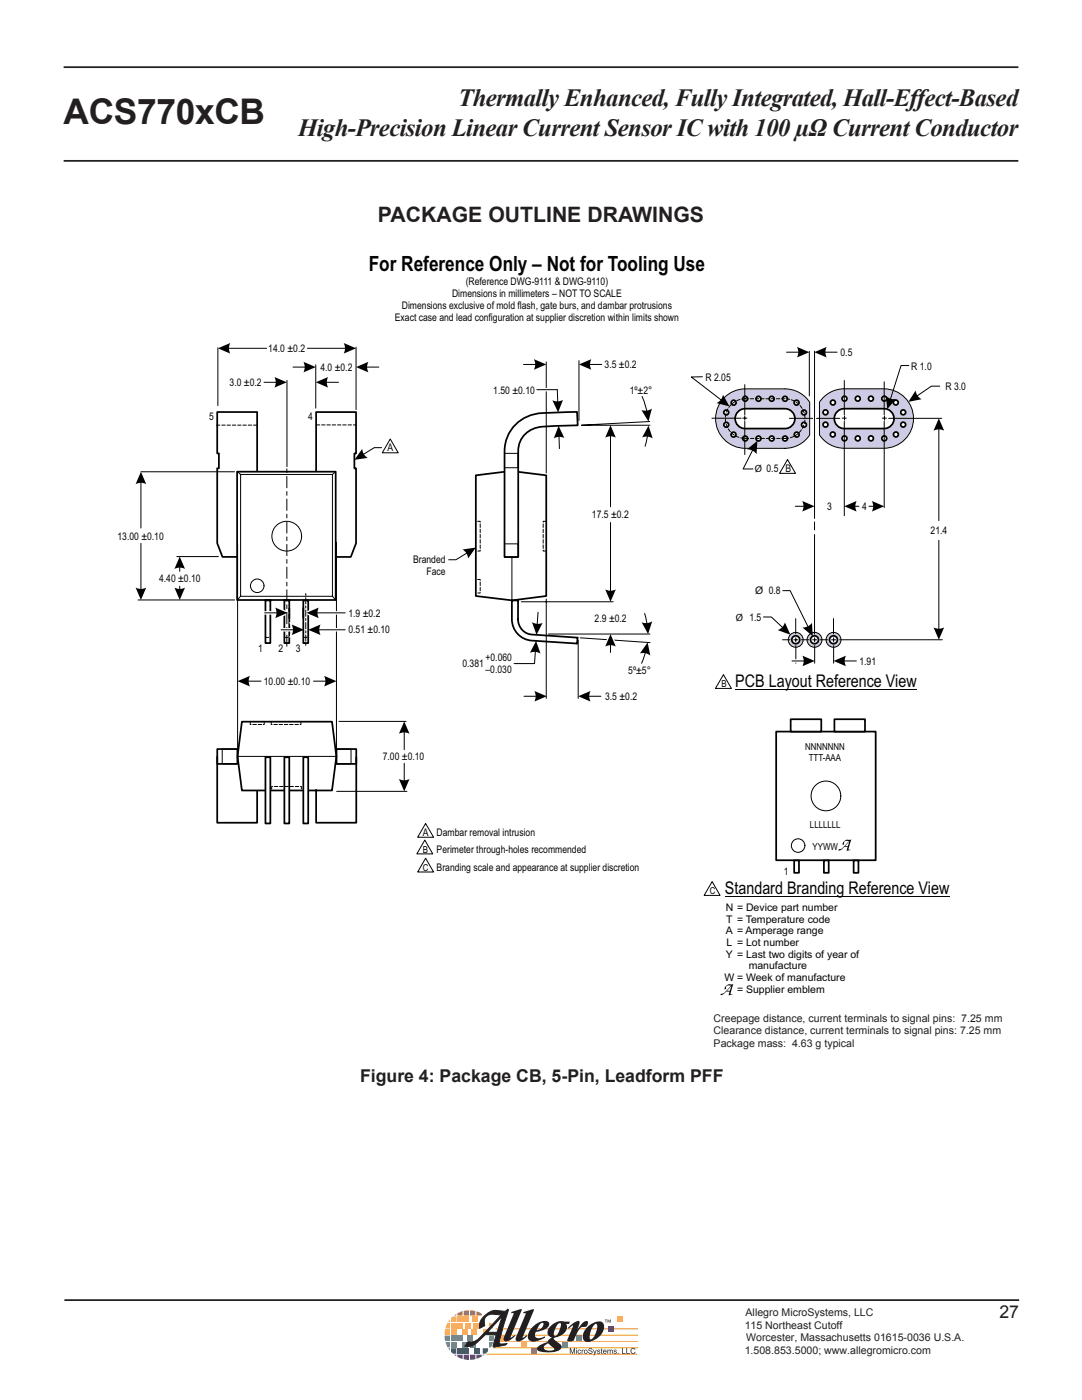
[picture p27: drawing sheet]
<svg xmlns="http://www.w3.org/2000/svg" width="216mm" height="279mm" viewBox="0 0 216 279" stroke-linecap="round" stroke-linejoin="round" font-family="sans-serif">
<defs><g id="words">
<text font-size="7.1" fill="#231f20" x="12.7" y="24.8">ACS770xCB</text>
<g font-size="4.9" fill="#231f20">
<text x="91.4" y="21.2">Thermally Enhanced, Fully Integrated, Hall-Effect-Based</text>
<text x="59.5" y="27.1">High-Precision Linear Current Sensor IC with 100 µΩ Current Conductor</text>
</g>
<text font-size="4.2" fill="#231f20" x="75.4" y="44.2">PACKAGE OUTLINE DRAWINGS</text>
<text font-size="4.2" fill="#040503" x="73.6" y="54.1">For Reference Only – Not for Tooling Use</text>
<g font-size="3.5" fill="#040503">
<text x="146.7" y="137.1">PCB Layout Reference View</text>
<text x="144.6" y="178.4">Standard Branding Reference View</text>
</g>
<g font-size="3.5" fill="#231f20">
<text x="71.8" y="216">Figure 4: Package CB, 5-Pin, Leadform PFF</text>
<text x="199.4" y="263.1">27</text>
</g>
<g font-size="2.1" fill="#040503">
<text x="90.2" y="59.3">Dimensions in millimeters – NOT TO SCALE</text>
<text x="92.9" y="57">(Reference DWG-9111 &amp; DWG-9110)</text>
<text x="78.8" y="64.1">Exact case and lead configuration at supplier discretion within limits shown</text>
<text x="80.2" y="61.7">Dimensions exclusive of mold flash, gate burs, and dambar protrusions</text>
<text x="53.5" y="70.3">14.0 ±0.2</text>
<text x="167.7" y="71">0.5</text>
<text x="45.8" y="77">3.0 ±0.2</text>
<text x="63.9" y="74">4.0 ±0.2</text>
<text x="120.6" y="73.5">3.5 ±0.2</text>
<text x="140.8" y="76">R 2.05</text>
<text x="181.8" y="73.8">R 1.0</text>
<text x="188.7" y="77.8">R 3.0</text>
<text x="41.7" y="83.7">5</text>
<text x="61.5" y="83.7">4</text>
<text x="98.4" y="78.7">1.50 ±0.10</text>
<text x="125.7" y="78.6">1º±2°</text>
<text x="77.3" y="90.1">A</text>
<text x="150.6" y="94.3">Ø 0.5 B</text>
<text x="165" y="101.8">3</text>
<text x="172" y="101.8">4</text>
<text x="23.4" y="107.7">13.00 ±0.10</text>
<text x="118.1" y="103.4">17.5 ±0.2</text>
<text x="185.7" y="106.6">21.4</text>
<text x="82.4" y="112.4">Branded</text>
<text x="31.7" y="116.1">4.40 ±0.10</text>
<text x="85.1" y="114.8">Face</text>
<text x="150.7" y="118.6">Ø 0.8</text>
<text x="69.5" y="123.1">1.9 ±0.2</text>
<text x="118.7" y="124.2">2.9 ±0.2</text>
<text x="146.9" y="123.9">Ø 1.5</text>
<text x="51.5" y="130.2">1</text>
<text x="55.5" y="130.2">2</text>
<text x="59" y="130.2">3</text>
<text x="69.5" y="126.4">0.51 ±0.10</text>
<text x="96.9" y="131.9">+0.060</text>
<text x="52.6" y="136.7">10.00 ±0.10</text>
<text x="92.3" y="133">0.381</text>
<text x="96.9" y="134.3">–0.030</text>
<text x="125.4" y="134.5">5º±5°</text>
<text x="171.5" y="132.6">1.91</text>
<text x="120.7" y="139.7">3.5 ±0.2</text>
<text x="76.4" y="151.6">7.00 ±0.10</text>
<text x="84.4" y="166.8">A</text>
<text x="87.1" y="166.8">Dambar removal intrusion</text>
<text x="87.1" y="170.1">Perimeter through-holes recommended</text>
<text x="87.1" y="173.7">Branding scale and appearance at supplier discretion</text>
<text x="156.4" y="174.6">1</text>
<text x="144.8" y="181.8">N = Device part number</text>
<text x="144.9" y="184.1">T = Temperature code</text>
<text x="144.9" y="186.4">A = Amperage range</text>
<text x="144.9" y="191.1">Y = Last two digits of year of</text>
<text x="145" y="188.8">L = Lot number</text>
<text x="144.6" y="195.8">W = Week of manufacture</text>
<text x="149.4" y="193.5">manufacture</text>
<text x="147.1" y="198.1">= Supplier emblem</text>
</g>
<g font-size="2.1" fill="#231f20">
<text x="142.4" y="203.9">Creepage distance, current terminals to signal pins: 7.25 mm</text>
<text x="142.4" y="206.4">Clearance distance, current terminals to signal pins: 7.25 mm</text>
<text x="142.4" y="209">Package mass: 4.63 g typical</text>
<text x="148.8" y="262.6">Allegro MicroSystems, LLC</text>
<text x="148.6" y="265.2">115 Northeast Cutoff</text>
<text x="148.9" y="267.7">Worcester, Massachusetts 01615-0036 U.S.A.</text>
<text x="148.6" y="270.3">1.508.853.5000; www.allegromicro.com</text>
</g>
<g font-size="1.9" fill="#040503">
<text x="144" y="137.1">B</text>
<text x="160.6" y="149.8">NNNNNNN</text>
<text x="161.4" y="152">TTT-AAA</text>
<text x="161.6" y="165.3">LLLLLLL</text>
<text x="84.4" y="170.1">B</text>
<text x="84.4" y="173.8">C</text>
<text x="162.2" y="169.7">YYWW</text>
<text x="141.6" y="178.4">C</text>
</g>
</g></defs>
<path d="M12.7 13.4h190.5M12.7 32.1h190.5M12.9 259.5h190.5" fill="none" stroke="#231f20" stroke-width=".35"/>
<path d="M97.1 270.3h30M98.3 269h29M98.8 267.7h28.5" fill="none" stroke="#f89d33" stroke-width=".2"/>
<path d="M96.3 270.4h.4l-.4 .2z" fill="#583a97"/>
<path d="M89.8 263.3v.5h-.4z" fill="#f1592f"/>
<path d="M89.3 264h.5v1.1h-.9z" fill="#f89d33"/>
<path d="M88.8 265.3h1v1.1h-1.1z" fill="#fff101"/>
<path d="M88.7 266.6h1.1v1h-1z" fill="#36b557"/>
<path d="M88.9 267.8h.9v1.1a.75 .75 0 0 1-.8-.8z" fill="#00a6bf"/>
<path d="M89.4 269.1h.4v.4z" fill="#0078c0"/>
<path d="M90.6 262.5l.5-.3v.3z" fill="#ed1255"/>
<path d="M90 263.1l.4-.4h.7v1.1h-1.1z" fill="#f1592f"/>
<path d="M90 264h1.1v1.1h-1.1z" fill="#f89d33"/>
<path d="M90 265.3h1.1v1.1h-1.1z" fill="#fff101"/>
<path d="M90 266.6h1.1v1h-1.1z" fill="#36b557"/>
<path d="M90 267.8h1.1v1.1h-1.1z" fill="#00a6bf"/>
<path d="M90 269.1h1.1v1.1h-.8l-.3-.4z" fill="#0078c0"/>
<path d="M90.6 270.4h.5v.3z" fill="#583a97"/>
<path d="M91.3 262.1l1-.4v.8h-1z" fill="#ed1255"/>
<path d="M91.3 262.7h1v1.1h-1z" fill="#f1592f"/>
<path d="M91.3 264h1v1.1h-1z" fill="#f89d33"/>
<path d="M92.2 265.3h1v1.1h-1z" fill="#fff101"/>
<path d="M91.3 266.6h1v1h-1z" fill="#36b557"/>
<path d="M92.2 267.8h1v1.1h-1z" fill="#00a6bf"/>
<path d="M91.3 269.1h1v1.1h-1z" fill="#0078c0"/>
<path d="M91.3 270.4h1v.8l-1-.4z" fill="#583a97"/>
<path d="M92.5 261.6l1.1-.1v1h-1.1z" fill="#ed1255"/>
<path d="M92.5 262.7h1.1v1.1h-1.1z" fill="#f1592f"/>
<path d="M92.9 264h1v1.1h-1z" fill="#f89d33"/>
<path d="M94.1 265.3h1v1.1h-1z" fill="#fff101"/>
<path d="M93.2 266.6h1.1v1h-1.1z" fill="#36b557"/>
<path d="M93.8 267.8h1.1v1.1h-1.1z" fill="#00a6bf"/>
<path d="M92.5 269.1h1.1v1.1h-1.1z" fill="#0078c0"/>
<path d="M92.5 270.4h1.1v1l-1.1-.1z" fill="#583a97"/>
<path d="M93.8 261.5l1.1 .2v.8h-1.1z" fill="#ed1255"/>
<path d="M94.2 262.7h1.1v1.1h-1.1z" fill="#f1592f"/>
<path d="M96.4 265.3h1.1v1.1h-1.1z" fill="#fff101"/>
<path d="M94.6 269.1h1.1v1.1h-1.1z" fill="#0078c0"/>
<g fill="#583a97">
<path d="M93.8 270.4h1.1v.9l-1.1 .1z"/>
<path d="M95.1 270.4h1v.3l-1 .5z"/>
</g>
<path d="M94.5 264h1v1.1h-1z" fill="#f89d33"/>
<path d="M96.3 269.1h1.1a1.02 1.02 0 0 1-.5 1.1h-.6z" fill="#0078c0"/>
<path d="M97.6 264h.3l.5 1.1h-.8z" fill="#f89d33"/>
<path d="M97.6 266.6h1l-.1 1h-.9z" fill="#36b557"/>
<path d="M97.6 267.8h.8l-.1 .3a.76 .76 0 0 1-.7 .8z" fill="#00a6bf"/>
<path d="M95.1 261.7l1 .5v.3h-1z" fill="#ed1255"/>
<path d="M99.8 266.5h1v1.1h-1z" fill="#fff101"/>
<path d="M106 269.1h1.1v1h-1.1z" fill="#ed1255"/>
<path d="M112.2 267.8h1.1v1.1h-1.1z" fill="#36b557"/>
<path d="M114.9 266.5h1.1v1.1h-1.1z" fill="#00a6bf"/>
<path d="M123.2 262.8h1.1v1.1h-1.1z" fill="#f1592f"/>
<path d="M103.9 267.8h1.1v1.1h-1.1z" fill="#f89d33"/>
<path d="M98.8 265.2h28.5M99 266.5h28.3" fill="none" stroke="#f89d33" stroke-width=".2"/>
<path d="M121.3 264.7h1.1v1h-1.1z" fill="#583a97"/>
<g fill="#231f20">
<path d="M113.7 269.1h.2l.3 .9 .3-.9h.2v1.1h-.1v-1l-.3 1h-.1l-.4-1v1h-.1z"/>
<path d="M115.4 269.4h.4l.1 .2-.2-.1a.27 .27 0 0 0-.3 .3 .27 .27 0 0 0 .3 .2l.2-.1v.1a.34 .34 0 0 1-.6 0z"/>
<path d="M116.1 269.4l.1 .1 .3-.2-.3 .4v.5h-.1z"/>
<path d="M117.6 269.1h.5l.1 .3-.4-.2-.2 .2 .6 .3a.42 .42 0 0 1-.4 .5 .42 .42 0 0 1-.4-.4l.4 .3 .3-.2-.6-.3-.1-.2z"/>
<path d="M118.3 269.4h.2l.2 .6 .2-.6h.2l-.5 1.1h-.2l.2-.3z"/>
<path d="M119.2 269.5l.3-.2 .2 .2-.4 .1 .4 .2-.1 .4-.4-.2-.1-.1 .4 .2 .2-.2-.5-.2z"/>
<path d="M120 269.1l.2 .3-.1 .1 .1 .7-.2-.1v-.6h-.1z"/>
<path d="M121.2 269.4l.1 .1 .8-.1 .2 .8h-.2v-.6l-.1-.1-.2 .2v.5h-.1l-.1-.7-.3 .2v.5h-.1z"/>
<path d="M122.5 269.5l.3-.2 .2 .2-.4 .1 .4 .2-.1 .4-.5-.2v-.1l.4 .2 .1-.2-.4-.2z"/>
<path d="M102 261.8l1.8-.5 .3 .1-2.2 5.5 .8-.5 .1 .2a1.94 1.94 0 0 1-2.2 1l-.1-.6 2-4.8v-.1h-.5z"/>
<path d="M104.4 261.9l1.9-.6 .2 .1-2.2 5.6 .8-.6 .1 .2-1 .8a.92 .92 0 0 1-1.3 .1v-.6l2-4.6-.1-.3-.4 .1z"/>
<path d="M106.3 264.8a2.45 2.45 0 0 1 3.2-.9 1.36 1.36 0 0 1-1.3 1.6l-1.3 .3 .2-.3a1.31 1.31 0 0 0 1.3-1.5 1.17 1.17 0 0 0-1.2 1.1 1.76 1.76 0 0 0-.3 1.8 1.75 1.75 0 0 0 1.8-.2l.1 .2a3.8 3.8 0 0 1-3 .7 1.37 1.37 0 0 1-.1-2z"/>
<path d="M113.3 265l1.1-1a.88 .88 0 0 1 1.2-.2l-.4 1.6 1-1.4 .6-.3h.4a.82 .82 0 0 1-.1 .9 .82 .82 0 0 1-.9 .2 4.9 4.9 0 0 0-1.7 2.7l-.5 .2-.8-.2 1.1-2.9-.8 .5z"/>
<path d="M117.1 264.9l.8-.6 .9-.4 .1 .3a3.2 3.2 0 0 0-1.1 3.1h.1a3.1 3.1 0 0 0 1.1-3.1h-.1l-.1-.3a1.11 1.11 0 0 1 1.3-.1 1.11 1.11 0 0 1 .4 1.3 3.5 3.5 0 0 1-3.7 2.6 1.66 1.66 0 0 1 0-2.4z"/>
<path d="M110 264.5l.6-.4 .8-.4 .1 .4-.3 .3a3.1 3.1 0 0 0-.6 2.2h.1a1.5 1.5 0 0 0 1-1.4l.2-1-.1-.1h-.3l-.1-.4 2.3 .1-.1 .4h-.6a1.89 1.89 0 0 1-1.5 2.5l-.9 .3a.41 .41 0 0 0 .3 .6l.9 .7 .3 .4a1.83 1.83 0 0 1-2.2 1.2l-1.5-.1a1.2 1.2 0 0 1-1.3-.5 2.03 2.03 0 0 1 1.8-1.3l.4-.2 .1 .3-.3 .1a.67 .67 0 0 0-.6 .8 .67 .67 0 0 0 .8 .5h.7a.46 .46 0 0 0 .6-.3l-.7-.6a.77 .77 0 0 1-.3-1.3l.5-.4a1.15 1.15 0 0 1-.9-.8 1.15 1.15 0 0 1 .5-1.2z"/>
<path d="M115 269.1v.1h.1v-.1zM115 269.4v.8h.1v-.8z"/>
<path d="M116.7 269.8a.27 .27 0 0 1 .5 0 .27 .27 0 0 1-.5 0zM116.5 269.8a.4 .4 0 0 0 .8 0 .4 .4 0 0 0-.8 0z"/>
<path d="M120.5 269.5h.4v.2h-.4zM120.5 269.4a.42 .42 0 0 0-.2 .6 .42 .42 0 0 0 .6 .1l.1-.2-.3 .2-.2-.3h.5v-.2l-.1-.2z"/>
</g>
<path d="M96.6 262.7l1-.8a2.58 2.58 0 0 1 2.1-.3l.9 .1 .7-.4 .2 .1-1 3.1-.9 3.4 .3 .3h1.2l-.2 .2-2.4 .4-.1-.2 .6-2.2h-2.2a8.8 8.8 0 0 1-2.5 2.2l-.9 .1-.6-.1 .6-.8a2.32 2.32 0 0 0 2.3-.9l4.3-4.5a3.1 3.1 0 0 0-2.9 .3 2.05 2.05 0 0 0-.4 1.9l-1 .5 .1-1.4zM100.2 262.7l-1 3.2h-1.9z" fill="none" stroke="#231f20" stroke-width=".2"/>
<g fill="#231f20">
<path d="M123.3 270h.1l-.1 .4z"/>
<path d="M124.1 269h.2v1h.5v.2h-.7z"/>
<path d="M125 269h.1v1h.6v.2h-.7z"/>
<path d="M126 269.2l.5-.2 .3 .4h-.2a.37 .37 0 0 0-.5-.1 .37 .37 0 0 0 0 .6 .37 .37 0 0 0 .6-.1h.1a.55 .55 0 0 1-.8 .3 .55 .55 0 0 1 0-.9z"/>
<path d="M121.2 263.4h.2l.2 .4 .1-.4h.2v.6l-.1-.5-.2 .5-.3-.5-.1 .5zM120.7 263.4h.4h-.1v.6l-.1-.6z"/>
</g>
<path d="M96.6 262.7l-.8 1-.1 1.4 1-.5a1.63 1.63 0 0 1 1.5-2.3l1.8 .1-4.6 4.9a2.14 2.14 0 0 1-2 .5l-.6 .8a2.43 2.43 0 0 0 2.5-.8l1.5-1.4h2.2l-.6 2.2 .1 .2 2.4-.4 .2-.2h-1.2l-.3-.3 .9-3.4 1-3.1-.2-.1-.7 .4a3.9 3.9 0 0 0-3 .2zM100.2 262.7l-1 3.2h-1.9z" fill-rule="evenodd" fill="#231f20"/>
<path d="M144.5 79.3a5.9 5.9 0 0 1 4.2-1.7h7.9a5.9 5.9 0 0 1 5 2.7v6.5a5.9 5.9 0 0 1-5 2.7h-7.9a5.9 5.9 0 0 1-5.5-3.7 5.9 5.9 0 0 1 1.3-6.5z" fill="#cdcbe5"/>
<path d="M144.5 79.3a5.9 5.9 0 0 1 4.2-1.7h7.9a5.9 5.9 0 0 1 5 2.7v6.5a5.9 5.9 0 0 1-5 2.7h-7.9a5.9 5.9 0 0 1-5.5-3.7 5.9 5.9 0 0 1 1.3-6.5z" fill="none" stroke="#000" stroke-width=".2"/>
<path d="M164.4 79.2a5.9 5.9 0 0 1 4.1-1.6h7.9a5.9 5.9 0 0 1 5.9 5.9 5.9 5.9 0 0 1-5.9 6h-7.9a5.9 5.9 0 0 1-5-2.7v-6.5z" fill="#cdcbe5"/>
<path d="M164.4 79.2a5.9 5.9 0 0 1 4.1-1.6h7.9a5.9 5.9 0 0 1 5.9 5.9 5.9 5.9 0 0 1-5.9 6h-7.9a5.9 5.9 0 0 1-5-2.7v-6.5z" fill="none" stroke="#000" stroke-width=".2"/>
<circle cx="166.3" cy="127.7" r="1.48" fill="#cdcbe5"/>
<circle cx="166.3" cy="127.7" r="1.48" fill="none" stroke="#000" stroke-width=".2"/>
<circle cx="162.5" cy="127.7" r="1.48" fill="#cdcbe5"/>
<circle cx="162.5" cy="127.7" r="1.48" fill="none" stroke="#000" stroke-width=".2"/>
<circle cx="158.8" cy="127.7" r="1.48" fill="#cdcbe5"/>
<circle cx="158.8" cy="127.7" r="1.48" fill="none" stroke="#000" stroke-width=".2"/>
<circle cx="166.3" cy="127.7" r=".79" fill="#fff"/>
<circle cx="166.3" cy="127.7" r=".79" fill="none" stroke="#000" stroke-width=".35"/>
<circle cx="158.8" cy="127.7" r=".79" fill="#fff"/>
<circle cx="158.8" cy="127.7" r=".79" fill="none" stroke="#000" stroke-width=".35"/>
<circle cx="162.5" cy="127.7" r=".79" fill="#fff"/>
<circle cx="162.5" cy="127.7" r=".79" fill="none" stroke="#000" stroke-width=".35"/>
<path d="M167.1 82.1l.8-.5h.6h7.9a1.98 1.98 0 0 1 2 1.9 1.98 1.98 0 0 1-2 2h-7.9a1.98 1.98 0 0 1-1.9-1.2 1.98 1.98 0 0 1 .5-2.2z" fill="#fff"/>
<path d="M167.1 82.1l.8-.5h.6h7.9a1.98 1.98 0 0 1 2 1.9 1.98 1.98 0 0 1-2 2h-7.9a1.98 1.98 0 0 1-1.9-1.2 1.98 1.98 0 0 1 .5-2.2z" fill="none" stroke="#000" stroke-width=".35"/>
<path d="M147.3 82.1l.8-.5h.6h7.9a1.98 1.98 0 0 1 2 1.9 1.98 1.98 0 0 1-2 2h-7.9a1.98 1.98 0 0 1-1.9-1.2 1.98 1.98 0 0 1 .5-2.2z" fill="#fff"/>
<path d="M147.3 82.1l.8-.5h.6h7.9a1.98 1.98 0 0 1 2 1.9 1.98 1.98 0 0 1-2 2h-7.9a1.98 1.98 0 0 1-1.9-1.2 1.98 1.98 0 0 1 .5-2.2z" fill="none" stroke="#000" stroke-width=".35"/>
<circle cx="151.4" cy="79.6" r=".49" fill="#fff"/>
<circle cx="151.4" cy="79.6" r=".49" fill="none" stroke="#000" stroke-width=".35"/>
<circle cx="148.7" cy="79.6" r=".49" fill="#fff"/>
<circle cx="148.7" cy="79.6" r=".49" fill="none" stroke="#000" stroke-width=".35"/>
<circle cx="146.4" cy="80.4" r=".49" fill="#fff"/>
<circle cx="146.4" cy="80.4" r=".49" fill="none" stroke="#000" stroke-width=".35"/>
<circle cx="144.9" cy="82.3" r=".49" fill="#fff"/>
<circle cx="144.9" cy="82.3" r=".49" fill="none" stroke="#000" stroke-width=".35"/>
<circle cx="144.9" cy="84.8" r=".49" fill="#fff"/>
<circle cx="144.9" cy="84.8" r=".49" fill="none" stroke="#000" stroke-width=".35"/>
<circle cx="146.4" cy="86.7" r=".49" fill="#fff"/>
<circle cx="146.4" cy="86.7" r=".49" fill="none" stroke="#000" stroke-width=".35"/>
<circle cx="148.7" cy="87.5" r=".49" fill="#fff"/>
<circle cx="148.7" cy="87.5" r=".49" fill="none" stroke="#000" stroke-width=".35"/>
<circle cx="151.3" cy="87.5" r=".49" fill="#fff"/>
<circle cx="151.3" cy="87.5" r=".49" fill="none" stroke="#000" stroke-width=".35"/>
<circle cx="154" cy="79.6" r=".49" fill="#fff"/>
<circle cx="154" cy="79.6" r=".49" fill="none" stroke="#000" stroke-width=".35"/>
<circle cx="156.6" cy="79.6" r=".49" fill="#fff"/>
<circle cx="156.6" cy="79.6" r=".49" fill="none" stroke="#000" stroke-width=".35"/>
<circle cx="158.9" cy="80.4" r=".49" fill="#fff"/>
<circle cx="158.9" cy="80.4" r=".49" fill="none" stroke="#000" stroke-width=".35"/>
<circle cx="160.4" cy="82.3" r=".49" fill="#fff"/>
<circle cx="160.4" cy="82.3" r=".49" fill="none" stroke="#000" stroke-width=".35"/>
<circle cx="160.4" cy="84.8" r=".49" fill="#fff"/>
<circle cx="160.4" cy="84.8" r=".49" fill="none" stroke="#000" stroke-width=".35"/>
<circle cx="159" cy="86.7" r=".49" fill="#fff"/>
<circle cx="159" cy="86.7" r=".49" fill="none" stroke="#000" stroke-width=".35"/>
<circle cx="156.6" cy="87.5" r=".49" fill="#fff"/>
<circle cx="156.6" cy="87.5" r=".49" fill="none" stroke="#000" stroke-width=".35"/>
<circle cx="154" cy="87.5" r=".49" fill="#fff"/>
<circle cx="154" cy="87.5" r=".49" fill="none" stroke="#000" stroke-width=".35"/>
<circle cx="171.2" cy="79.6" r=".49" fill="#fff"/>
<circle cx="171.2" cy="79.6" r=".49" fill="none" stroke="#000" stroke-width=".35"/>
<circle cx="168.5" cy="79.6" r=".49" fill="#fff"/>
<circle cx="168.5" cy="79.6" r=".49" fill="none" stroke="#000" stroke-width=".35"/>
<circle cx="166.2" cy="80.3" r=".49" fill="#fff"/>
<circle cx="166.2" cy="80.3" r=".49" fill="none" stroke="#000" stroke-width=".35"/>
<circle cx="164.7" cy="82.3" r=".49" fill="#fff"/>
<circle cx="164.7" cy="82.3" r=".49" fill="none" stroke="#000" stroke-width=".35"/>
<circle cx="164.7" cy="84.7" r=".49" fill="#fff"/>
<circle cx="164.7" cy="84.7" r=".49" fill="none" stroke="#000" stroke-width=".35"/>
<circle cx="166.2" cy="86.7" r=".49" fill="#fff"/>
<circle cx="166.2" cy="86.7" r=".49" fill="none" stroke="#000" stroke-width=".35"/>
<circle cx="168.5" cy="87.5" r=".49" fill="#fff"/>
<circle cx="168.5" cy="87.5" r=".49" fill="none" stroke="#000" stroke-width=".35"/>
<circle cx="171.2" cy="87.5" r=".49" fill="#fff"/>
<circle cx="171.2" cy="87.5" r=".49" fill="none" stroke="#000" stroke-width=".35"/>
<circle cx="173.8" cy="79.6" r=".49" fill="#fff"/>
<circle cx="173.8" cy="79.6" r=".49" fill="none" stroke="#000" stroke-width=".35"/>
<circle cx="176.4" cy="79.6" r=".49" fill="#fff"/>
<circle cx="176.4" cy="79.6" r=".49" fill="none" stroke="#000" stroke-width=".35"/>
<circle cx="178.7" cy="80.3" r=".49" fill="#fff"/>
<circle cx="178.7" cy="80.3" r=".49" fill="none" stroke="#000" stroke-width=".35"/>
<circle cx="180.2" cy="82.3" r=".49" fill="#fff"/>
<circle cx="180.2" cy="82.3" r=".49" fill="none" stroke="#000" stroke-width=".35"/>
<circle cx="180.2" cy="84.7" r=".49" fill="#fff"/>
<circle cx="180.2" cy="84.7" r=".49" fill="none" stroke="#000" stroke-width=".35"/>
<circle cx="178.8" cy="86.7" r=".49" fill="#fff"/>
<circle cx="178.8" cy="86.7" r=".49" fill="none" stroke="#000" stroke-width=".35"/>
<circle cx="176.4" cy="87.5" r=".49" fill="#fff"/>
<circle cx="176.4" cy="87.5" r=".49" fill="none" stroke="#000" stroke-width=".35"/>
<circle cx="173.8" cy="87.5" r=".49" fill="#fff"/>
<circle cx="173.8" cy="87.5" r=".49" fill="none" stroke="#000" stroke-width=".35"/>
<g fill="none" stroke="#000" stroke-width=".2">
<path d="M140.2 75.2h-2.3l6.7 5.2M148.6 76.8v6M161.5 70.1v8.9M162.5 70.1v33.4M168.5 75.9v6.9M176.4 76.2v6.6M181.4 73h-1.6l-2.4 7.5M187.5 77.1h-1.7l-3.5 2.4M142.1 83.5h5.8M148.2 83.5h.8M148.6 83v.9M148.6 84.1v6.6"/>
<path d="M150.6 89.1l-2.3 4.5h1.9M157.5 83.5h4.7M162.9 83.5h4.7M168 83.5h.9M168.5 84.1v18.8M168.5 83v.9M176.1 83.5h.8M176.4 84.1v17.2M176.5 83v.9M177.3 83.5h10.6M156.2 117.9h1.5l3.9 8M162.5 104.2v1.5"/>
<path d="M162.5 106.7v19.9M152.3 123.1h1.6l2.9 2.7M156.1 127.7h1.5M158.4 127.7h.8M158.8 123.5v3M158.8 127.3v.8M158.8 128.8v3.6M159.9 127.7h1.5M162.1 127.7h.9M162.6 127.3v.8M163.6 127.7h1.5M165.9 127.7h.9"/>
<path d="M166.3 123.5v3M166.3 127.3v.8M166.3 128.8v3.6M167.5 127.7h20.5"/>
</g>
<path d="M144.3 78.8l1.3 2.3-2.6-.7a2.25 2.25 0 0 0 1.3-1.6zM149.1 89.7l2-1.7-.1 2.6a2.25 2.25 0 0 0-1.9-.9zM176.8 79a2.25 2.25 0 0 0 2 .6l-1.8 2.1zM182.7 77.9a2.25 2.25 0 0 0 1.2 1.8l-2.6 .5zM156.6 124.2l1.1 2.5-2.5-.9a2.25 2.25 0 0 0 1.4-1.6zM160.1 125.2a2.25 2.25 0 0 0 1.9-.9l.2 2.7z" fill="#000"/>
<path d="M148.7 79.6a4 4 0 0 0-4 3.9 4 4 0 0 0 4 4M156.7 79.6h-8M148.7 87.5h8M156.7 87.5a4 4 0 0 0 3.9-4 4 4 0 0 0-3.9-3.9" fill="none" stroke="#000" stroke-width=".2" stroke-dasharray=".7 .3"/>
<path d="M50.9 115.7l11.4-.1 .1 5.7h-11.5z" fill="#fff"/>
<path d="M51.3 94v-11.8h-8v8.3h.4v3h-.4v14.9l1.1 2.7h2.8M63.1 94v-11.8h7.9v8.3h-.3v3h.3v14.9l-1 2.8h-2.9M94.9 94.9l7.1-.9 7 .9v24l-6.8 .9-7.3-.9zM43.3 151v13.2h8v-6.3M48.3 144h17.9l.9 7-.9 6.8h-17.9l-.9-6.8zM71.1 151.1v13.1h-8v-6.6" fill="none" stroke="#000" stroke-width=".35"/>
<g fill="#fff" stroke="#000" stroke-width=".35">
<path d="M60.5 151.1h1v13.2h-1z"/>
<path d="M56.7 151.1h1v13.2h-1z"/>
<path d="M53 151.1h.9v13.2h-.9z"/>
</g>
<path d="M43.4 149.5h4v3h-4zM67.1 149.5h4v3h-4z" fill="none" stroke="#000" stroke-width=".35"/>
<path d="M44.3 149.5h3.1v3h-3.1zM67.1 149.5h2.9v3h-2.9z" fill="none" stroke="#000" stroke-width=".2"/>
<path d="M43.2 84.8h8M63.1 84.8h7.9M53 127.2h1M56.8 127.2h1M60.6 127.2h1.1" fill="none" stroke="#000" stroke-width=".2" stroke-dasharray=".7 .4"/>
<path d="M103.2 84.4a8.7 8.7 0 0 1 6.2-2l5.7-.2 .2 2.7-4.6 .1a10.7 10.7 0 0 0-4.9 .9 4.6 4.6 0 0 0-2.4 4.1v21.2h-2.7v-17.7a16 16 0 0 1 .7-6.6l.5-.9z" fill="#fff"/>
<path d="M47.3 94.1h19.7v25.6h-19.7zM103.2 84.4a8.7 8.7 0 0 1 6.2-2l5.7-.2 .2 2.7-4.6 .1a10.7 10.7 0 0 0-4.9 .9 4.6 4.6 0 0 0-2.4 4.1v21.2h-2.7v-17.7a16 16 0 0 1 .7-6.6l.5-.9zM53 119.8h.9v8.5h-.9zM56.7 119.8h1v8.5h-1zM102.1 119.8h1.3v2.7a3.3 3.3 0 0 0 2.7 4.1l9.1 .7-.1 1.1-7.3-.4a5.5 5.5 0 0 1-4.5-1.5 5.1 5.1 0 0 1-1.2-4.1z" fill="none" stroke="#000" stroke-width=".35"/>
<g fill="none" stroke="#000" stroke-width=".2">
<path d="M109 72.2v22.2M115.5 72v11.9M28.1 94.2h18.7M47.3 94.1l.7 .6M48 94.7h18.3v24.3h-18.3zM67 94.1l-.7 .6M77.9 87.6l1.6 2.8h-3.2zM100.7 90.5h2.7v2.8h-2.7zM129.6 84.1l-13.6 .7M129.7 84.9h-13.6M157.1 91.7l1.6 2.8h-3.1zM27.5 119.7h19.3"/>
<path d="M48 119l-.7 .7M66.3 119l.7 .7M100.7 108.5h2.7v2.7h-2.7zM102.1 111.3v8.5M109 119.6v19.8M104 120.1h18.4M115.4 127.8v11.6M115.8 127.3l13.9 .9M47.4 151h19.7"/>
<circle cx="51.3" cy="116.9" r="1.35"/>
<circle cx="57.2" cy="107" r="2.97"/>
</g>
<path d="M95.3 115.6h.5v2.7h-.5M95.3 104h.5v6h-.5M108.9 104h-.5v6h.5M49.9 144.1v.5h2.8v-.5M54.1 144.1v.5h6v-.5M54.2 157.5v-.5h5.9v.4" fill="none" stroke="#000" stroke-width=".2" stroke-dasharray=".7 .3"/>
<path d="M144.8 196.8l-.2 .7 .3-.2v-.1a.43 .43 0 0 1 .4-.5h.6l-.7 .8a1.52 1.52 0 0 1-1.1 .8h-.2l-.2 .3 .6-.1 .6-.6h.7l-.2 .7 .8-.2h-.4v-.1l.5-1.9-1 .1zM145.9 196.8l-.3 .9h-.5z" fill-rule="evenodd" fill="#040503"/>
<g fill="none" stroke="#000" stroke-width=".2">
<circle cx="164.8" cy="158.8" r="2.97"/>
<circle cx="159.3" cy="168.8" r="1.35"/>
</g>
<path d="M154.9 146h19.8v25.7h-19.8z" fill="none" stroke="#000" stroke-width=".35"/>
<path d="M168.3 168l-.2 .6 .3-.1v-.2a.43 .43 0 0 1 .5-.5h.5l-.7 .8a1.52 1.52 0 0 1-1.1 .9h-.2l-.1 .2 .5-.1 .7-.6h.6l-.1 .8 .8-.2h-.5v-.2l.6-1.9-1 .1zM169.5 167.9l-.3 1h-.6z" fill-rule="evenodd" fill="#040503"/>
<g fill="#fff" stroke="#000" stroke-width=".35">
<path d="M157.8 143.5h6.1v2.5h-6.1z"/>
<path d="M158.5 171.7h.9v2.5h-.9z"/>
<path d="M164.4 171.7h1v2.5h-1z"/>
<path d="M170.3 171.7h1v2.5h-1z"/>
<path d="M166.5 143.5h6.1v2.5h-6.1z"/>
</g>
<path d="M144.4 134.6l1.5 2.8h-3.1zM146.7 137.5h36.2M84.8 167.7l1.6 2.7h-3.2zM84.9 164.3l1.6 2.8h-3.2zM84.9 171.3l1.6 2.7h-3.2zM142.1 175.9l1.6 2.8h-3.2zM144.6 178.8h44.8" fill="none" stroke="#040503" stroke-width=".2"/>
<path d="M44.7 69.5h8.5M58.5 73.3h3.3M64.2 76.3h3.3M72.3 73.3h3.3M104.5 72.7h3.3M116.8 72.7h3.3M156.9 70.3h3.4M163.7 70.3h3.3M169.7 101h1.7M48.6 135.9h3.5M116.6 139h3.3M167.6 131.9h3.3" fill="none" stroke="#000" stroke-width=".2"/>
<path d="M43.5 69.5l2.4-1a2.25 2.25 0 0 0 0 2.1zM63 76.3l2.5-1.1a2.25 2.25 0 0 0 0 2.2zM60.5 72.2l2.5 1.1-2.5 1a2.25 2.25 0 0 0 0-2.1zM71 73.3l2.5-1.1a2.25 2.25 0 0 0 0 2.1zM106.5 71.7l2.5 1-2.5 1.1a2.25 2.25 0 0 0 0-2.1zM115.5 72.7l2.5-1a2.25 2.25 0 0 0 0 2.1zM159 69.2l2.5 1.1-2.5 1a2.25 2.25 0 0 0 0-2.1zM162.5 70.3l2.5-1.1a2.25 2.25 0 0 0 0 2.1zM168.5 101l2.4-1a2.25 2.25 0 0 0 0 2.1zM47.4 135.9l2.5-1a2.25 2.25 0 0 0 0 2.1zM115.4 139l2.4-1.1a2.25 2.25 0 0 0 0 2.1zM166.3 131.9l2.5-1a2.24 2.24 0 0 0 0 2.1z" fill="#000"/>
<path d="M158 131.9h3.3" fill="none" stroke="#fff" stroke-width=".7"/>
<path d="M159.6 130.3l3.6 1.6-3.6 1.6a2.53 2.53 0 0 0 0-3.2z" fill="#fff"/>
<path d="M52.7 76.3h3.3M111.5 86.2l.1 3.3M28.1 108.4v10.1M35.9 112.3v1.7M121.8 104.3v14.6M158.7 101h2.6M173.4 101h1.8M187.3 107.8v18.6M104.5 139h3.4M107.4 122.2l-.3 3.3M158 131.9h3.3M80.7 145.2v4.4" fill="none" stroke="#000" stroke-width=".2"/>
<path d="M54.8 75.2l2.4 1.1-2.4 1.1a2.25 2.25 0 0 0 0-2.2zM111.5 85l1.1 2.4a2.25 2.25 0 0 0-2.1 .1zM27.1 117.3a2.24 2.24 0 0 0 2.1 0l-1.1 2.4zM35.9 111.1l1 2.4a2.25 2.25 0 0 0-2.1 0zM160.1 100l2.4 1-2.4 1.1a2.25 2.25 0 0 0 0-2.1zM174 100l2.4 1-2.4 1.1a2.25 2.25 0 0 0 0-2.1zM106.2 124.2a2.25 2.25 0 0 0 2.1 .1l-1.2 2.4zM106.6 137.9l2.5 1.1-2.5 1a2.25 2.25 0 0 0 0-2.1zM120.8 117.6a2.25 2.25 0 0 0 2.1 0l-1.1 2.5zM160.1 130.9l2.5 1-2.5 1.1a2.25 2.25 0 0 0 0-2.1zM186.3 125.2a2.25 2.25 0 0 0 2.1 0l-1.1 2.5zM80.7 144l1 2.4a2.25 2.25 0 0 0-2.1 0z" fill="#000"/>
<path d="M121.8 127.8v2.4" fill="none" stroke="#fff" stroke-width=".7"/>
<path d="M121.8 125.9l1.6 3.7a2.53 2.53 0 0 0-3.2 0z" fill="#fff"/>
<g fill="none" stroke="#000" stroke-width=".2">
<path d="M43.5 69.4v11.5M57.3 75.9v17.2M61.3 69.5h8.5M63 72.8v8.7M71 69.3v12.4M28.1 95.4v10M76.1 89.3h-1.4l-2.9 1.8M121.8 86.1v15M187.3 84.7v19.2M35.3 111.1h8.3M35.9 117v1.5M47.4 108.6v42.4"/>
<path d="M67.1 108.2v42.8M93.9 109.9l-2.9 1.8h-1.5M62.6 135.9h3.3M121.8 127.8v2.4M67.2 157.9h14M67.6 144h13.4"/>
</g>
<path d="M68.6 68.5l2.4 1-2.4 1.1a2.25 2.25 0 0 0 0-2.1zM28.1 94.2l1.1 2.4a2.25 2.25 0 0 0-2.1 0zM72.3 89.6a2.25 2.25 0 0 0 1.1 1.8l-2.7 .4zM121.8 84.9l1.1 2.4a2.25 2.25 0 0 0-2.1 0zM187.3 83.5l1.1 2.5a2.25 2.25 0 0 0-2.1 0zM34.8 117.3a2.24 2.24 0 0 0 2.1 0l-1 2.4zM92.3 109.7l2.6-.4-1.5 2.2a2.25 2.25 0 0 0-1.1-1.8zM64.7 134.9l2.4 1-2.4 1.1a2.25 2.25 0 0 0 0-2.1zM121.8 126.6l1.1 2.4a2.25 2.25 0 0 0-2.1 0z" fill="#000"/>
<path d="M62.7 125.7h6.2" fill="none" stroke="#fff" stroke-width=".7"/>
<path d="M60.8 125.7l3.7-1.6a2.53 2.53 0 0 0 0 3.2z" fill="#fff"/>
<path d="M62.7 125.7h6.2" fill="none" stroke="#000" stroke-width=".2"/>
<path d="M61.5 125.7l2.5-1.1a2.25 2.25 0 0 0 0 2.1z" fill="#000"/>
<path d="M52.8 122.3h3.3" fill="none" stroke="#fff" stroke-width=".7"/>
<path d="M54.4 120.7l3.6 1.6-3.6 1.6a2.53 2.53 0 0 0 0-3.2z" fill="#fff"/>
<path d="M52.8 122.3h3.3M80.7 152.3v4.4" fill="none" stroke="#000" stroke-width=".2"/>
<path d="M54.9 121.3l2.5 1-2.5 1.1a2.25 2.25 0 0 0 0-2.1zM79.6 155.5a2.25 2.25 0 0 0 2.1 0l-1 2.4z" fill="#000"/>
<path d="M57.2 93.6v35.4" fill="none" stroke="#000" stroke-width=".2" stroke-dasharray=".8 .8 2.3 .8"/>
<path d="M56.1 125.7h3.3" fill="none" stroke="#fff" stroke-width=".7"/>
<path d="M57.6 124.1l3.7 1.6-3.7 1.6a2.53 2.53 0 0 0 0-3.2z" fill="#fff"/>
<path d="M56.1 125.7h3.3" fill="none" stroke="#000" stroke-width=".2"/>
<path d="M58.2 124.6l2.5 1.1-2.5 1a2.25 2.25 0 0 0 0-2.1z" fill="#000"/>
<path d="M60.5 119.8h1v8.5h-1z" fill="none" stroke="#000" stroke-width=".35"/>
<path d="M62.4 122.3h6.5" fill="none" stroke="#fff" stroke-width=".7"/>
<path d="M60.5 122.3l3.7-1.6a2.53 2.53 0 0 0 0 3.2z" fill="#fff"/>
<path d="M107.1 77.8h4.1l.1 3.3M128.1 79.1l.7 1.9 .4 1.9M129.3 86.2l-.6 2.9M62.4 122.3h6.5M106.9 129.1l-.2 3.3h-4.1M109.4 126.5h20.3M128.6 122.4l.6 2.9M129 129.4l-1 3M162.6 128.8v3.6" fill="none" stroke="#000" stroke-width=".2"/>
<path d="M110.2 79.9a2.25 2.25 0 0 0 2.1-.1l-.9 2.5zM61.1 122.3l2.5-1a2.25 2.25 0 0 0 0 2.1zM107 127.9l.9 2.5a2.25 2.25 0 0 0-2.2-.1z" fill="#000"/>
<path d="M61 118.4v10.7" fill="none" stroke="#000" stroke-width=".2" stroke-dasharray=".4 .4 1.2 .4"/>
<path d="M57.7 121.4v2M60.5 121.3v2" fill="none" stroke="#000" stroke-width=".35"/>
<g fill="#000">
<path d="M128 81.8a2.25 2.25 0 0 0 2.1-.3l-.7 2.6z" fill-rule="evenodd"/>
<path d="M129.4 84.9l.8 2.6a2.25 2.25 0 0 0-2.1-.2z" fill-rule="evenodd"/>
<path d="M129.2 128.2l.6 2.6a2.24 2.24 0 0 0-2.1-.4z" fill-rule="evenodd"/>
<path d="M128 124.2a2.25 2.25 0 0 0 2.1-.2l-.8 2.5z" fill-rule="evenodd"/>
</g>
<path d="M107.1 77.8h4.1M102.6 132.4h4.1" fill="none" stroke="#fff" stroke-width=".7"/>
<use href="#words"/>
</svg>
